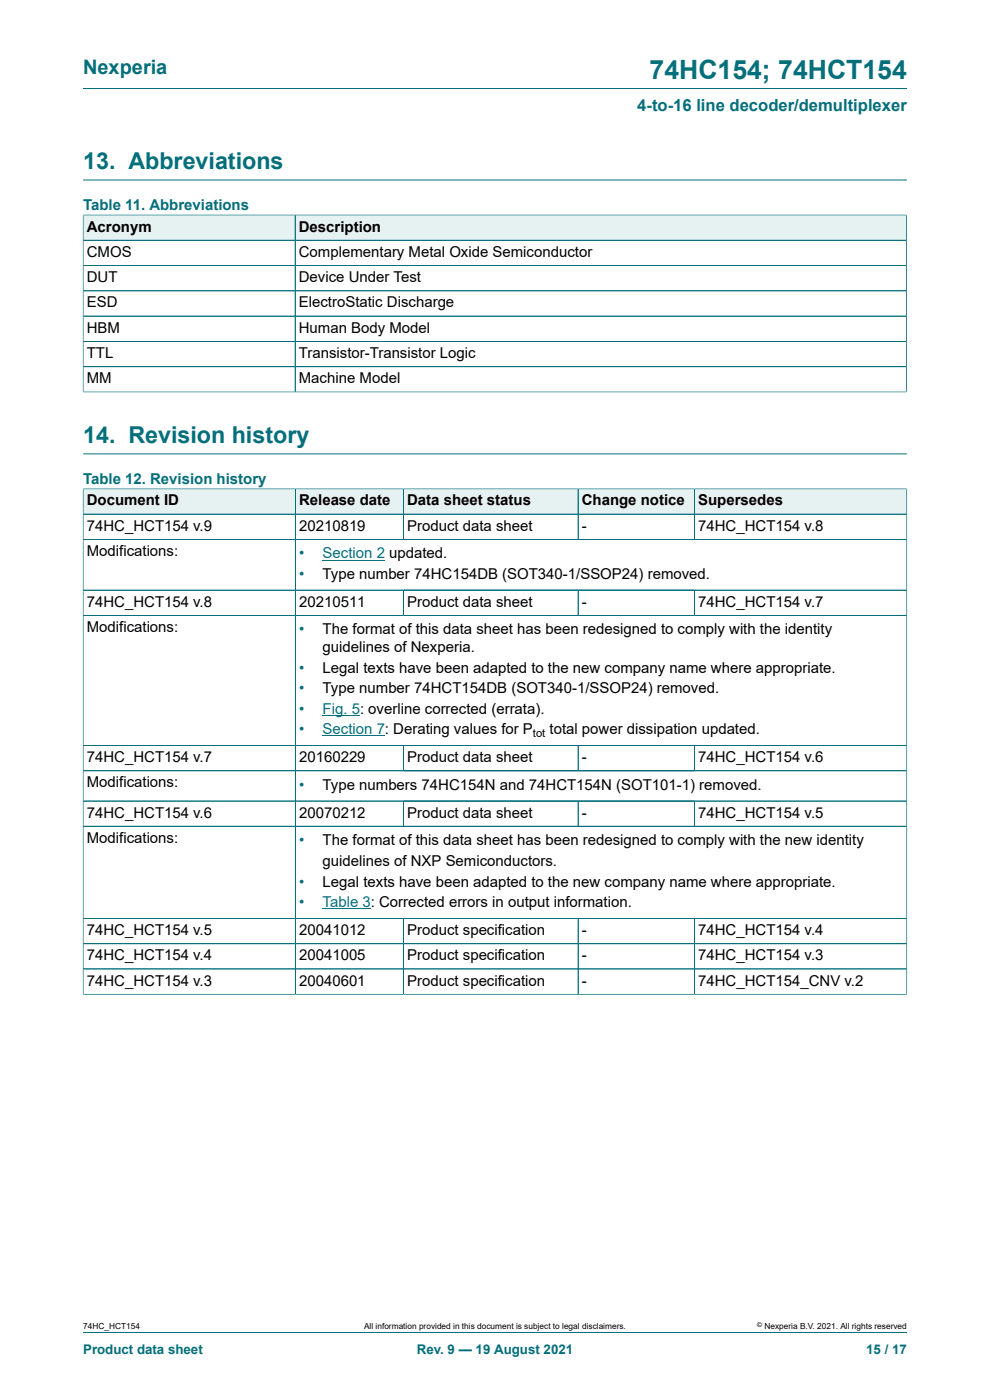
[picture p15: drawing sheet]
<svg xmlns="http://www.w3.org/2000/svg" width="210mm" height="297mm" viewBox="0 0 210 297" stroke-linecap="round" stroke-linejoin="round" font-family="sans-serif">
<defs><g id="words">
<text font-size="5.6" fill="#036f7b" x="137.8" y="16.8">74HC154; 74HCT154</text>
<g font-size="4.9" fill="#036f7b">
<text x="17.6" y="35.9">13. Abbreviations</text>
<text x="17.6" y="94">14. Revision history</text>
</g>
<text font-size="4.2" fill="#036f7b" x="17.6" y="15.6">Nexperia</text>
<text font-size="3.5" fill="#036f7b" x="135.2" y="23.7">4-to-16 line decoder/demultiplexer</text>
<g font-size="3.2" fill="#036f7b">
<text x="17.6" y="44.5">Table 11. Abbreviations</text>
<text x="17.6" y="102.6">Table 12. Revision history</text>
<text x="63.4" y="118.5">•</text>
<text x="63.4" y="122.8">•</text>
<text x="63.4" y="134.6">•</text>
<text x="63.4" y="142.7">•</text>
<text x="63.4" y="147.1">•</text>
<text x="63.4" y="151.4">•</text>
<text x="63.4" y="155.8">•</text>
<text x="63.4" y="167.5">•</text>
<text x="63.4" y="179.3">•</text>
<text x="63.4" y="188.1">•</text>
<text x="63.4" y="192.5">•</text>
</g>
<g font-size="3.2">
<text x="18.4" y="49.1">Acronym</text>
<text x="63.4" y="49.1">Description</text>
<text x="18.4" y="54.5">CMOS</text>
<text x="18.4" y="59.8">DUT</text>
<text x="63.4" y="54.5">Complementary Metal Oxide Semiconductor</text>
<text x="63.4" y="59.8">Device Under Test</text>
<text x="18.4" y="65.2">ESD</text>
<text x="63.4" y="65.2">ElectroStatic Discharge</text>
<text x="18.4" y="70.6">HBM</text>
<text x="63.4" y="70.6">Human Body Model</text>
<text x="18.4" y="75.9">TTL</text>
<text x="63.4" y="75.9">Transistor-Transistor Logic</text>
<text x="18.4" y="81.3">MM</text>
<text x="63.4" y="81.3">Machine Model</text>
<text x="18.4" y="107.2">Document ID</text>
<text x="63.4" y="107.2">Release date</text>
<text x="86.4" y="107.2">Data sheet status</text>
<text x="123.4" y="107.2">Change notice</text>
<text x="148.1" y="107.2">Supersedes</text>
<text x="18.4" y="112.6">74HC_HCT154 v.9</text>
<text x="63.4" y="112.6">20210819</text>
<text x="86.4" y="112.6">Product data sheet</text>
<text x="123.4" y="112.6">-</text>
<text x="148.1" y="112.6">74HC_HCT154 v.8</text>
<text x="18.4" y="117.9">Modifications:</text>
<text x="68.4" y="122.8">Type number 74HC154DB (SOT340-1/SSOP24) removed.</text>
<text x="18.4" y="128.7">74HC_HCT154 v.8</text>
<text x="63.4" y="128.7">20210511</text>
<text x="86.4" y="128.7">Product data sheet</text>
<text x="123.4" y="128.7">-</text>
<text x="148.1" y="128.7">74HC_HCT154 v.7</text>
<text x="18.4" y="134.1">Modifications:</text>
<text x="68.4" y="134.6">The format of this data sheet has been redesigned to comply with the identity</text>
<text x="68.4" y="138.4">guidelines of Nexperia.</text>
<text x="68.4" y="142.7">Legal texts have been adapted to the new company name where appropriate.</text>
<text x="68.4" y="147.1">Type number 74HCT154DB (SOT340-1/SSOP24) removed.</text>
<text x="116.6" y="155.8">total power dissipation updated.</text>
<text x="18.4" y="161.7">74HC_HCT154 v.7</text>
<text x="63.4" y="161.7">20160229</text>
<text x="86.4" y="161.7">Product data sheet</text>
<text x="123.4" y="161.7">-</text>
<text x="148.1" y="161.7">74HC_HCT154 v.6</text>
<text x="18.4" y="167">Modifications:</text>
<text x="68.4" y="167.5">Type numbers 74HC154N and 74HCT154N (SOT101-1) removed.</text>
<text x="18.4" y="173.4">74HC_HCT154 v.6</text>
<text x="63.4" y="173.4">20070212</text>
<text x="86.4" y="173.4">Product data sheet</text>
<text x="123.4" y="173.4">-</text>
<text x="148.1" y="173.4">74HC_HCT154 v.5</text>
<text x="18.4" y="178.8">Modifications:</text>
<text x="68.4" y="179.3">The format of this data sheet has been redesigned to comply with the new identity</text>
<text x="68.4" y="183.8">guidelines of NXP Semiconductors.</text>
<text x="68.4" y="188.1">Legal texts have been adapted to the new company name where appropriate.</text>
<text x="18.4" y="198.3">74HC_HCT154 v.5</text>
<text x="18.4" y="203.7">74HC_HCT154 v.4</text>
<text x="63.4" y="198.3">20041012</text>
<text x="63.4" y="203.7">20041005</text>
<text x="86.4" y="198.3">Product specification</text>
<text x="86.4" y="203.7">Product specification</text>
<text x="123.4" y="198.3">-</text>
<text x="123.4" y="203.7">-</text>
<text x="148.1" y="198.3">74HC_HCT154 v.4</text>
<text x="148.1" y="203.7">74HC_HCT154 v.3</text>
<text x="18.4" y="209.1">74HC_HCT154 v.3</text>
<text x="63.4" y="209.1">20040601</text>
<text x="86.4" y="209.1">Product specification</text>
<text x="123.4" y="209.1">-</text>
<text x="148.1" y="209.1">74HC_HCT154_CNV v.2</text>
</g>
<g font-size="3.2" fill="#00f">
<text x="68.4" y="118.5">Section 2 updated.</text>
<text x="68.4" y="151.4">Fig. 5: overline corrected (errata).</text>
<text x="68.4" y="155.8">Section 7: Derating values for P</text>
<text x="68.4" y="192.5">Table 3: Corrected errors in output information.</text>
</g>
<g font-size="2.8" fill="#036f7b">
<text x="17.6" y="287.2">Product data sheet</text>
<text x="88.4" y="287.2">Rev. 9 — 19 August 2021</text>
<text x="183.7" y="287.2">15 / 17</text>
</g>
<text font-size="2.4" x="113.1" y="156.4">tot</text>
<g font-size="1.8">
<text x="17.6" y="282">74HC_HCT154</text>
<text x="77.2" y="282">All information provided in this document is subject to legal disclaimers.</text>
<text x="162.2" y="282">Nexperia B.V. 2021. All rights reserved</text>
</g>
<text font-size="1.4" x="160.6" y="281.6">©</text>
</g></defs>
<path d="M17.6 18.8h174.8M17.6 38.2h174.8" fill="none" stroke="#036f7b" stroke-width=".21"/>
<path d="M17.7 45.7h44.8v5.2h-44.8z" fill="#e6f1f2"/>
<path d="M17.6 45.5v5.5h45v-5.4h-45" fill="none" stroke="#036f7b" stroke-width=".21"/>
<path d="M62.7 45.7h129.5v5.2h-129.5z" fill="#e6f1f2"/>
<path d="M17.6 51h174.7M17.6 56.3h174.7M17.6 45.7v37.5M17.7 45.6h174.6M62.6 45.6v37.5M192.3 45.5v37.7M17.6 61.7h174.7M17.6 67.1h174.7M17.6 72.4h174.7M17.6 77.8h174.7M17.6 83.1h174.7M17.6 96.3h174.8" fill="none" stroke="#036f7b" stroke-width=".21"/>
<path d="M17.7 103.8h44.9v5.2h-44.9z" fill="#e6f1f2"/>
<path d="M17.6 103.6v5.5h45.1v-5.4h-45.1" fill="none" stroke="#036f7b" stroke-width=".21"/>
<path d="M62.7 103.8h22.8v5.2h-22.8z" fill="#e6f1f2"/>
<path d="M62.7 103.7h22.9v5.4h-22.9z" fill="none" stroke="#036f7b" stroke-width=".21"/>
<path d="M85.7 103.8h36.9v5.2h-36.9z" fill="#e6f1f2"/>
<path d="M85.6 103.7h37v5.4h-37z" fill="none" stroke="#036f7b" stroke-width=".21"/>
<path d="M122.7 103.8h24.6v5.2h-24.6z" fill="#e6f1f2"/>
<path d="M122.6 103.7h24.7v5.4h-24.7z" fill="none" stroke="#036f7b" stroke-width=".21"/>
<path d="M147.4 103.8h44.9v5.2h-44.9z" fill="#e6f1f2"/>
<path d="M17.6 114.4h174.8M62.7 109.1v16.1M85.6 109.1v5.3M122.6 109.1v5.3M192.4 103.6v21.6h-174.8v-16.1h174.8M192.4 103.7h-45.1v10.7" fill="none" stroke="#036f7b" stroke-width=".21"/>
<path d="M68.4 118.8h11.5" fill="none" stroke="#00f" stroke-width=".21"/>
<path d="M79.9 118.8h1.8z" fill="#00f"/>
<path d="M17.6 125.2h174.8v33h-174.8zM17.6 130.6h174.8M62.7 125.2v33M85.6 125.2v5.4M122.6 125.2v5.4M147.3 125.2v5.4" fill="none" stroke="#036f7b" stroke-width=".21"/>
<path d="M68.4 151.8h8M68.4 156.1h11.5" fill="none" stroke="#00f" stroke-width=".21"/>
<path d="M79.9 156.1h1.8z" fill="#00f"/>
<g fill="none" stroke="#036f7b" stroke-width=".21">
<path d="M17.6 103.8v107.2M17.7 103.7h174.6M17.7 109.1h174.6M62.7 103.8v107.1M85.6 103.8v10.6M122.6 103.8v10.6M147.3 103.8v10.6M192.3 114.4h-174.6M192.4 103.8v107.2M17.7 125.2h174.6M17.7 130.6h174.6M85.6 125.3v5.2"/>
<path d="M122.6 125.3v5.2M147.3 125.3v5.2M17.6 158.2h174.8M85.6 158.2v5.3M122.6 158.2v5.3M147.3 158.2v5.3M17.6 163.5h174.8M85.6 169.9v5.4M122.6 169.9v5.4M147.3 169.9v5.4M192.4 169.9h-174.8M192.4 175.3h-174.8"/>
<path d="M17.6 194.8h174.8M85.6 194.8v16.1M122.6 194.8v16.1M147.3 194.8v16.1M17.6 210.9h174.8M17.6 200.2h174.8M192.4 205.6h-174.8M17.6 282.6h174.8"/>
</g>
<path d="M68.4 192.8h10.3" fill="none" stroke="#00f" stroke-width=".21"/>
<use href="#words"/>
</svg>
